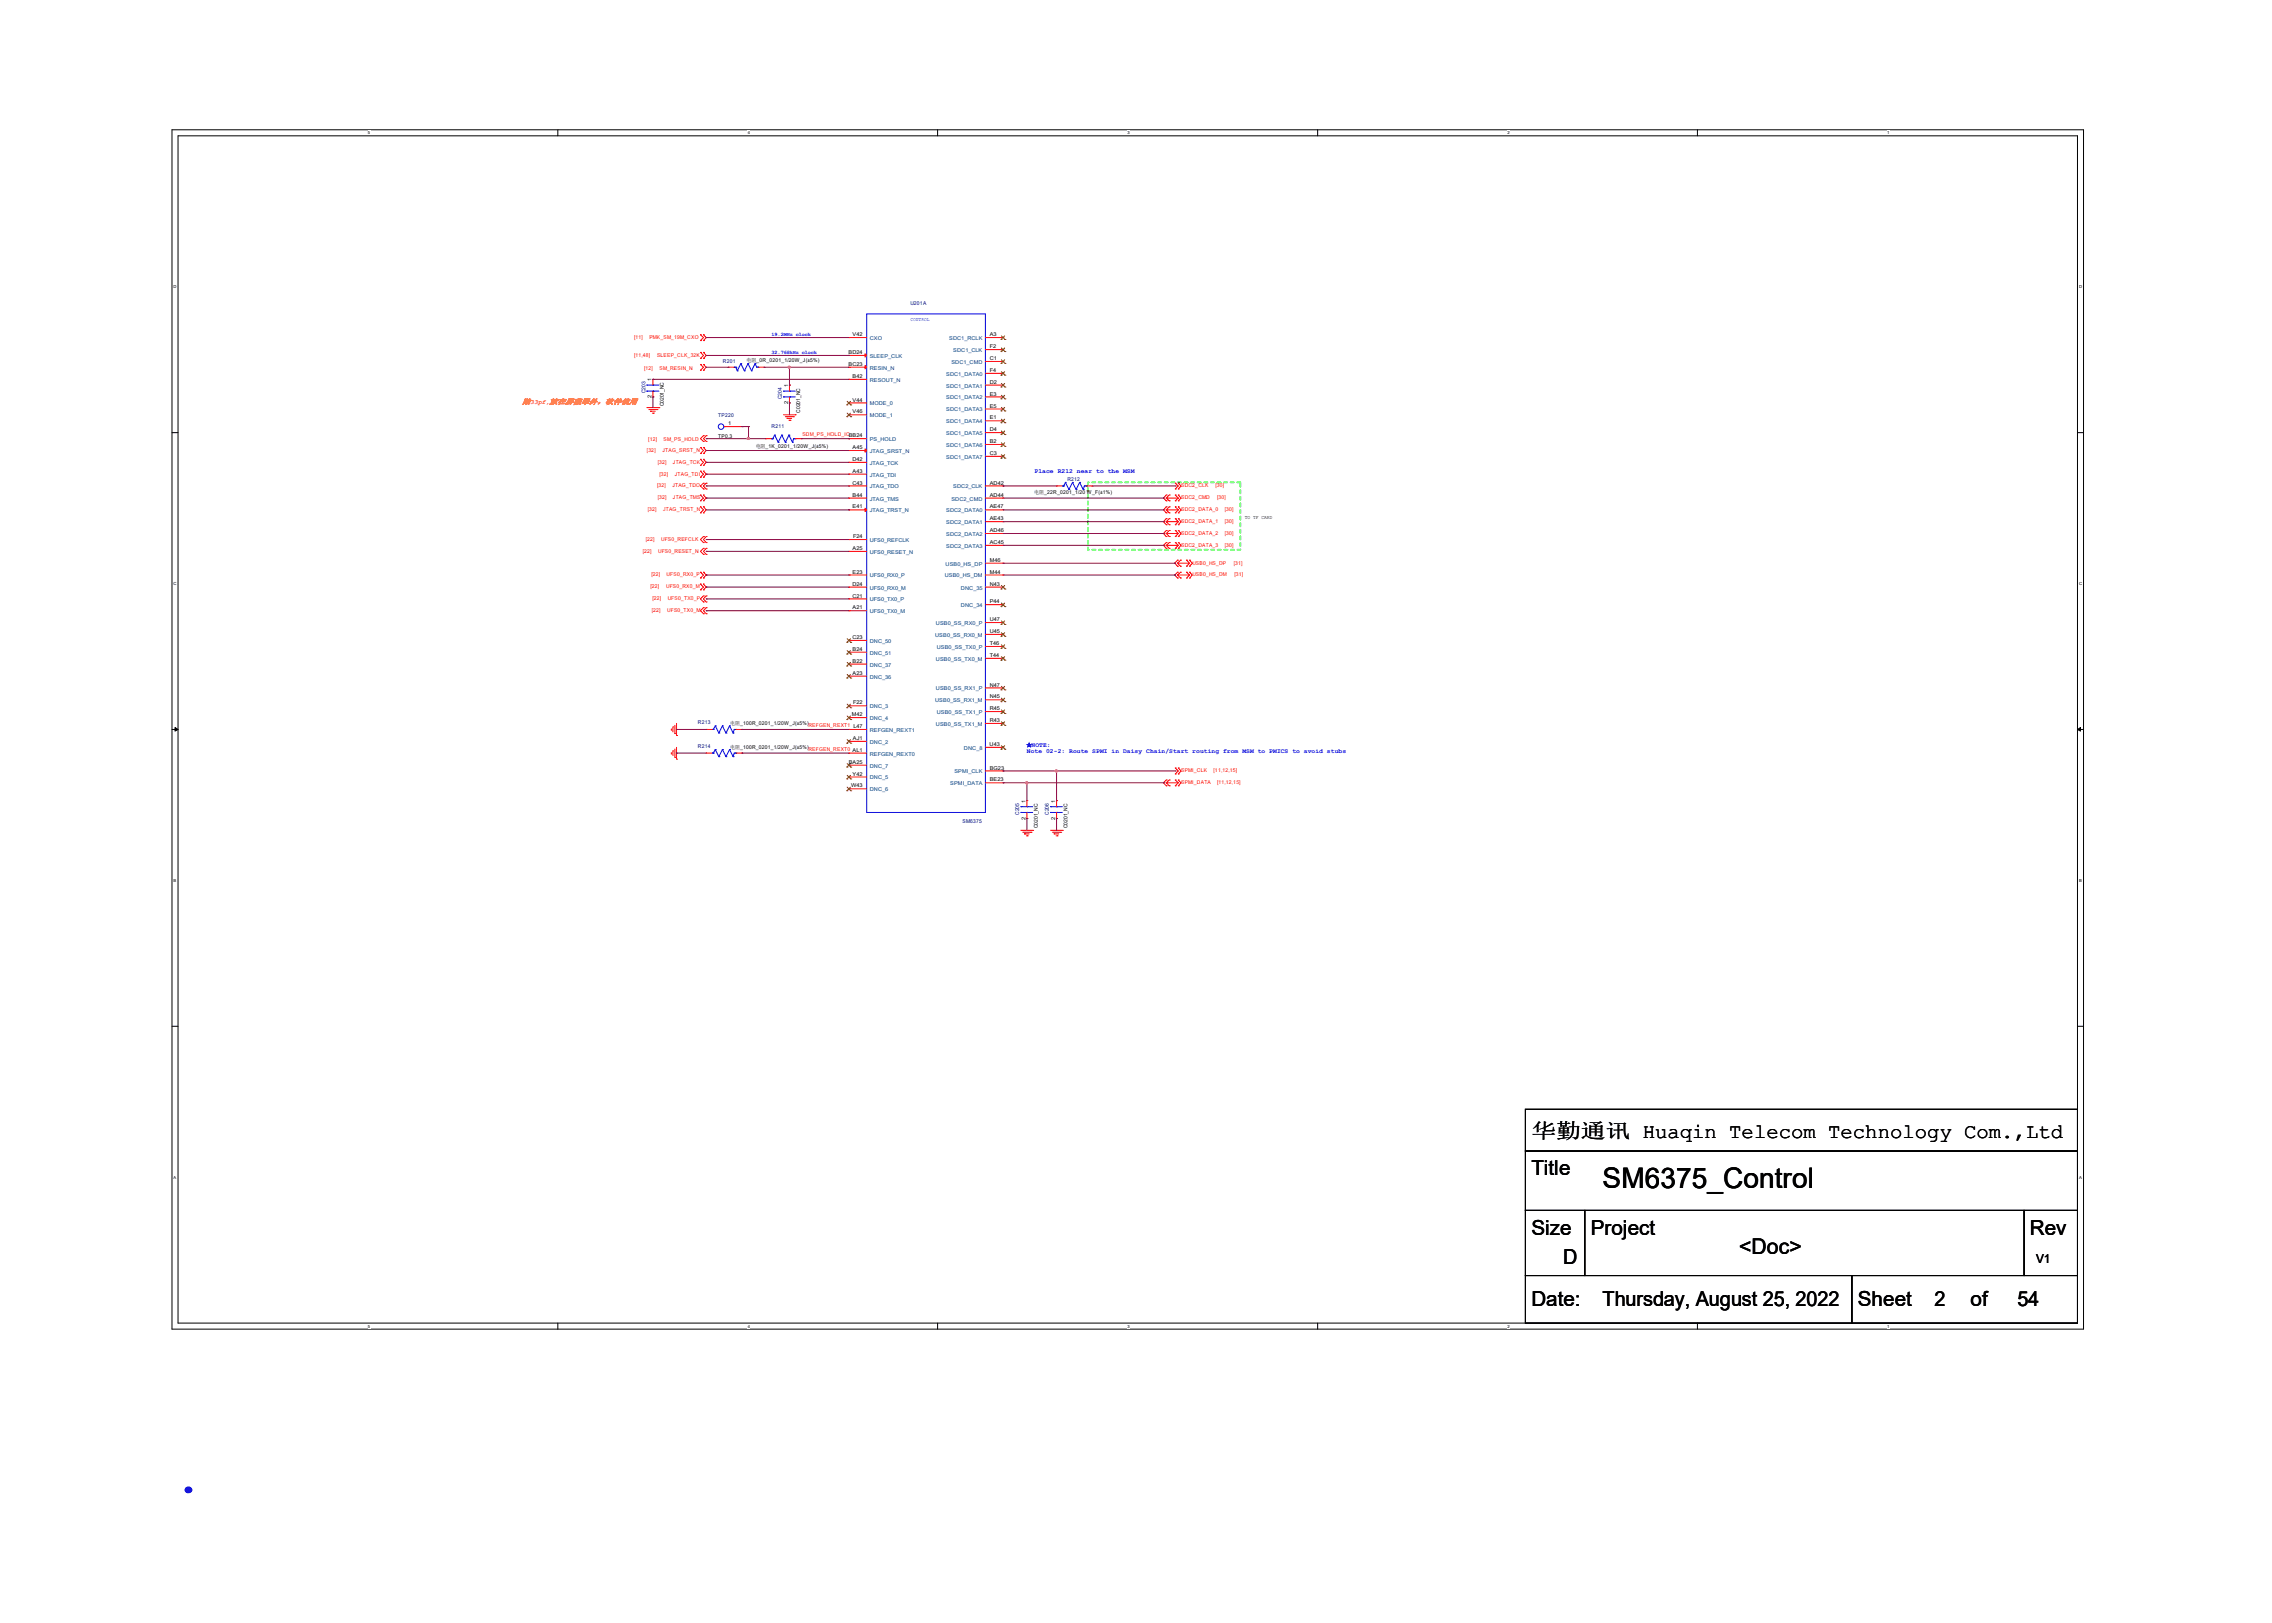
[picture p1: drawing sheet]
<svg xmlns="http://www.w3.org/2000/svg" width="350mm" height="250mm" viewBox="0 0 350 250" stroke-linecap="round" stroke-linejoin="round" font-family="sans-serif">
<defs><g id="words">
<text font-size="8.5" fill="#00f" x="26.5" y="229.9">.</text>
<text font-size="4.4" x="246.9" y="183">SM6375_Control</text>
<text font-size="3.3" x="267.9" y="193.1">&lt;Doc&gt;</text>
<g font-size="3.2">
<text x="235.9" y="175.2">华勤通讯 Huaqin Telecom Technology Com.,Ltd</text>
<text x="235.9" y="181">Title</text>
<text x="235.9" y="190.2">Size</text>
<text x="245.1" y="190.2">Project</text>
<text x="312.7" y="190.2">Rev</text>
<text x="240.8" y="194.7">D</text>
<text x="235.9" y="201.1">Date:</text>
<text x="246.9" y="201.1">Thursday, August 25, 2022</text>
<text x="286.2" y="201.1">Sheet</text>
<text x="298" y="201.1">2</text>
<text x="303.6" y="201.1">of</text>
<text x="310.8" y="201.1">54</text>
</g>
<text font-size="1.9" x="313.6" y="194.5">V1</text>
<text font-size="1.1" fill="#ff8000" x="80.5" y="62.2">贴33pf,放在屏蔽罩外，软件使用</text>
<g font-size="1" fill="#00f">
<text x="159.4" y="72.9">Place R212 near to the MSM</text>
<text x="158.2" y="116">Note 02-2: Route SPMI in Daisy Chain/Start routing from MSM to PMICS to avoid stubs</text>
<text x="158.9" y="115">NOTE:</text>
</g>
<g font-size=".8" fill="#000080">
<text x="140.3" y="46.9">U201A</text>
<text x="111.4" y="55.9">R201</text>
<text x="99.4" y="60.6" transform="rotate(-90 99.4 60.6)">C203</text>
<text x="110.7" y="64.2">TP220</text>
<text x="118.9" y="65.9">R211</text>
<text x="120.4" y="61.5" transform="rotate(-90 120.4 61.5)">C204</text>
<text x="164.4" y="74.1">R212</text>
<text x="107.5" y="111.6">R213</text>
<text x="107.5" y="115.2">R214</text>
<text x="157" y="125.5" transform="rotate(-90 157 125.5)">C205</text>
<text x="161.6" y="125.5" transform="rotate(-90 161.6 125.5)">C206</text>
<text x="148.3" y="126.8">SM6375</text>
</g>
<g font-size=".8" fill="#f00">
<text x="97.7" y="52.2">[11]</text>
<text x="100" y="52.2">PMK_SM_19M_CXO</text>
<text x="97.7" y="55">[11,48]</text>
<text x="99.2" y="57">[12]</text>
<text x="101.2" y="55">SLEEP_CLK_32K</text>
<text x="101.6" y="57">SM_RESIN_N</text>
<text x="99.7" y="69.6">[32]</text>
<text x="99.9" y="67.9">[12]</text>
<text x="101.3" y="71.4">[32]</text>
<text x="102.1" y="69.6">JTAG_SRST_N</text>
<text x="102.2" y="67.9">SM_PS_HOLD</text>
<text x="103.7" y="71.4">JTAG_TCK</text>
<text x="123.6" y="67.2">SDM_PS_HOLD_ICBB24</text>
<text x="101.2" y="75.1">[32]</text>
<text x="101.3" y="76.9">[32]</text>
<text x="101.6" y="73.2">[32]</text>
<text x="103.6" y="75.1">JTAG_TDO</text>
<text x="103.7" y="76.9">JTAG_TMS</text>
<text x="104" y="73.2">JTAG_TDI</text>
<text x="182" y="75.1">SDC2_CLK</text>
<text x="182" y="76.9">SDC2_CMD</text>
<text x="187.3" y="75.1">[30]</text>
<text x="187.5" y="76.9">[30]</text>
<text x="99.5" y="83.3">[22]</text>
<text x="99.8" y="78.7">[32]</text>
<text x="101.9" y="83.3">UFS0_REFCLK</text>
<text x="102.1" y="78.7">JTAG_TRST_N</text>
<text x="182" y="82.4">SDC2_DATA_2</text>
<text x="182" y="80.6">SDC2_DATA_1</text>
<text x="182" y="78.7">SDC2_DATA_0</text>
<text x="188.7" y="82.4">[30]</text>
<text x="188.7" y="80.6">[30]</text>
<text x="188.7" y="78.7">[30]</text>
<text x="99" y="85.1">[22]</text>
<text x="100.3" y="88.8">[22]</text>
<text x="101.4" y="85.1">UFS0_RESET_N</text>
<text x="102.7" y="88.8">UFS0_RX0_P</text>
<text x="182" y="84.2">SDC2_DATA_3</text>
<text x="183.7" y="87">USB0_HS_DP</text>
<text x="183.7" y="88.8">USB0_HS_DM</text>
<text x="188.7" y="84.2">[30]</text>
<text x="190.1" y="87">[31]</text>
<text x="190.2" y="88.8">[31]</text>
<text x="100.2" y="90.6">[22]</text>
<text x="100.4" y="94.3">[22]</text>
<text x="100.5" y="92.5">[22]</text>
<text x="102.6" y="90.6">UFS0_RX0_M</text>
<text x="102.8" y="94.3">UFS0_TX0_M</text>
<text x="102.9" y="92.5">UFS0_TX0_P</text>
<text x="124.5" y="112">REFGEN_REXT1 L47</text>
<text x="124.5" y="115.6">REFGEN_REXT0 AL1</text>
<text x="182" y="119">SPMI_CLK</text>
<text x="187" y="119">[11,12,15]</text>
<text x="182" y="120.8">SPMI_DATA</text>
<text x="187.5" y="120.8">[11,12,15]</text>
</g>
<g font-size=".8" fill="#00f">
<text x="118.9" y="51.8">19.2MHz clock</text>
<text x="140.2" y="49.5">CONTROL</text>
<text x="118.9" y="54.5">32.768kHz clock</text>
<text x="158.2" y="115">★</text>
</g>
<g font-size=".8">
<text x="131.3" y="51.8">V42</text>
<text x="152.5" y="53.6">F2</text>
<text x="152.5" y="51.8">A3</text>
<text x="100.4" y="58.7" transform="rotate(-90 100.4 58.7)">1</text>
<text x="115" y="55.8">电阻_0R_0201_1/20W_J(±5%)</text>
<text x="121.4" y="59.6" transform="rotate(-90 121.4 59.6)">1</text>
<text x="130.7" y="54.5">BD24</text>
<text x="130.7" y="56.4">BC23</text>
<text x="131.3" y="58.2">B42</text>
<text x="152.5" y="55.5">C1</text>
<text x="152.5" y="57.3">F4</text>
<text x="152.5" y="59.1">D2</text>
<text x="100.4" y="61.4" transform="rotate(-90 100.4 61.4)">2</text>
<text x="102.3" y="62.6" transform="rotate(-90 102.3 62.6)">C0201_NC</text>
<text x="112.2" y="65.5">1</text>
<text x="121.4" y="62.2" transform="rotate(-90 121.4 62.2)">2</text>
<text x="123.3" y="63.5" transform="rotate(-90 123.3 63.5)">C0201_NC</text>
<text x="131.3" y="61.9">V44</text>
<text x="131.3" y="63.7">V46</text>
<text x="152.5" y="60.9">E3</text>
<text x="152.5" y="62.8">E5</text>
<text x="152.5" y="64.6">E1</text>
<text x="110.7" y="67.5">TP0.3</text>
<text x="116.4" y="69">电阻_1K_0201_1/20W_J(±5%)</text>
<text x="131.3" y="71">D42</text>
<text x="131.3" y="69.2">A45</text>
<text x="152.5" y="66.4">D4</text>
<text x="152.5" y="68.2">B2</text>
<text x="152.5" y="70.1">C3</text>
<text x="131.3" y="74.6">C43</text>
<text x="131.3" y="72.8">A43</text>
<text x="131.3" y="76.5">B44</text>
<text x="152.5" y="74.6">AD42</text>
<text x="152.5" y="76.5">AD44</text>
<text x="159.3" y="76.2">电阻_22R_0201_1/20 W_F(±1%)</text>
<text x="131.3" y="78.3">E41</text>
<text x="131.4" y="82.9">F24</text>
<text x="152.5" y="78.3">AE47</text>
<text x="152.5" y="80.1">AE43</text>
<text x="152.5" y="82">AD46</text>
<text x="152.5" y="83.8">AC45</text>
<text x="191.8" y="79.9">TO TF CARD</text>
<text x="131.3" y="84.7">A25</text>
<text x="131.3" y="88.4">E23</text>
<text x="152.5" y="86.5">M46</text>
<text x="152.5" y="88.4">M44</text>
<text x="131.3" y="90.2">D24</text>
<text x="131.3" y="92">C21</text>
<text x="131.3" y="93.9">A21</text>
<text x="152.5" y="90.2">N43</text>
<text x="152.5" y="92.9">P44</text>
<text x="152.5" y="95.7">U47</text>
<text x="131.3" y="98.4">C23</text>
<text x="131.3" y="100.2">B24</text>
<text x="152.5" y="99.4">T46</text>
<text x="152.5" y="101.2">T44</text>
<text x="152.5" y="97.5">U45</text>
<text x="131.3" y="102.1">B22</text>
<text x="131.3" y="103.9">A23</text>
<text x="152.5" y="105.8">N47</text>
<text x="152.5" y="107.6">N45</text>
<text x="112.5" y="111.6">电阻_100R_0201_1/20W_J(±5%)</text>
<text x="131.2" y="110.3">M42</text>
<text x="131.4" y="114">AJ1</text>
<text x="131.4" y="108.5">F22</text>
<text x="152.5" y="109.4">R45</text>
<text x="152.5" y="111.2">R43</text>
<text x="112.5" y="115.3">电阻_100R_0201_1/20W_J(±5%)</text>
<text x="130.8" y="117.6">BA25</text>
<text x="131.3" y="119.5">Y42</text>
<text x="152.5" y="114.9">U43</text>
<text x="152.5" y="118.5">BG23</text>
<text x="131.1" y="121.3">W43</text>
<text x="152.5" y="120.4">BE23</text>
<text x="158" y="123.6" transform="rotate(-90 158 123.6)">1</text>
<text x="162.5" y="123.6" transform="rotate(-90 162.5 123.6)">1</text>
<text x="158" y="126.3" transform="rotate(-90 158 126.3)">2</text>
<text x="159.9" y="127.6" transform="rotate(-90 159.9 127.6)">C0201_NC</text>
<text x="162.5" y="126.3" transform="rotate(-90 162.5 126.3)">2</text>
<text x="164.4" y="127.6" transform="rotate(-90 164.4 127.6)">C0201_NC</text>
</g>
<g font-size=".8" fill="#004080">
<text x="134" y="52.4">CXO</text>
<text x="146.2" y="52.4">SDC1_RCLK</text>
<text x="134" y="55.1">SLEEP_CLK</text>
<text x="134" y="56.9">RESIN_N</text>
<text x="134" y="58.8">RESOUT_N</text>
<text x="145.8" y="57.9">SDC1_DATA0</text>
<text x="145.8" y="59.7">SDC1_DATA1</text>
<text x="146.6" y="56.1">SDC1_CMD</text>
<text x="146.9" y="54.2">SDC1_CLK</text>
<text x="134" y="62.5">MODE_0</text>
<text x="134" y="64.3">MODE_1</text>
<text x="145.8" y="61.5">SDC1_DATA2</text>
<text x="145.8" y="63.4">SDC1_DATA3</text>
<text x="145.8" y="65.2">SDC1_DATA4</text>
<text x="134" y="68">PS_HOLD</text>
<text x="134" y="69.8">JTAG_SRST_N</text>
<text x="134" y="71.6">JTAG_TCK</text>
<text x="145.8" y="67">SDC1_DATA5</text>
<text x="145.8" y="68.8">SDC1_DATA6</text>
<text x="145.8" y="70.7">SDC1_DATA7</text>
<text x="134" y="73.4">JTAG_TDI</text>
<text x="134" y="75.2">JTAG_TDO</text>
<text x="134" y="77.1">JTAG_TMS</text>
<text x="146.6" y="77.1">SDC2_CMD</text>
<text x="146.9" y="75.2">SDC2_CLK</text>
<text x="134" y="78.9">JTAG_TRST_N</text>
<text x="134" y="83.5">UFS0_REFCLK</text>
<text x="145.8" y="78.9">SDC2_DATA0</text>
<text x="145.8" y="80.7">SDC2_DATA1</text>
<text x="145.8" y="82.6">SDC2_DATA2</text>
<text x="134" y="85.3">UFS0_RESET_N</text>
<text x="134" y="89">UFS0_RX0_P</text>
<text x="145.5" y="89">USB0_HS_DM</text>
<text x="145.7" y="87.1">USB0_HS_DP</text>
<text x="145.8" y="84.4">SDC2_DATA3</text>
<text x="134" y="90.8">UFS0_RX0_M</text>
<text x="134" y="92.6">UFS0_TX0_P</text>
<text x="134" y="94.5">UFS0_TX0_M</text>
<text x="148" y="90.8">DNC_35</text>
<text x="148" y="93.5">DNC_34</text>
<text x="134" y="99">DNC_50</text>
<text x="134" y="100.8">DNC_51</text>
<text x="144.1" y="98.1">USB0_SS_RX0_M</text>
<text x="144.2" y="96.3">USB0_SS_RX0_P</text>
<text x="144.2" y="101.8">USB0_SS_TX0_M</text>
<text x="144.3" y="100">USB0_SS_TX0_P</text>
<text x="134" y="102.7">DNC_37</text>
<text x="134" y="104.5">DNC_36</text>
<text x="144.2" y="106.3">USB0_SS_RX1_P</text>
<text x="134" y="112.7">REFGEN_REXT1</text>
<text x="134" y="110.9">DNC_4</text>
<text x="134" y="109.1">DNC_3</text>
<text x="144.1" y="108.2">USB0_SS_RX1_M</text>
<text x="144.2" y="111.8">USB0_SS_TX1_M</text>
<text x="144.3" y="110">USB0_SS_TX1_P</text>
<text x="134" y="118.2">DNC_7</text>
<text x="134" y="116.4">REFGEN_REXT0</text>
<text x="134" y="114.6">DNC_2</text>
<text x="147" y="119.1">SPMI_CLK</text>
<text x="148.5" y="115.5">DNC_8</text>
<text x="134" y="120.1">DNC_5</text>
<text x="134" y="121.9">DNC_6</text>
<text x="146.4" y="121">SPMI_DATA</text>
</g>
<g font-size=".6">
<text x="56.7" y="20.7">5</text>
<text x="115.2" y="20.7">4</text>
<text x="173.7" y="20.7">3</text>
<text x="232.2" y="20.7">2</text>
<text x="290.7" y="20.7">1</text>
<text x="26.7" y="44.4">D</text>
<text x="320.3" y="44.4">D</text>
<text x="26.7" y="90.1">C</text>
<text x="320.3" y="90.1">C</text>
<text x="26.7" y="135.8">B</text>
<text x="320.3" y="135.8">B</text>
<text x="26.7" y="181.5">A</text>
<text x="320.3" y="181.5">A</text>
<text x="56.7" y="204.5">5</text>
<text x="115.2" y="204.5">4</text>
<text x="173.7" y="204.5">3</text>
<text x="232.2" y="204.5">2</text>
<text x="290.7" y="204.5">1</text>
</g>
</g></defs>
<path d="M26.5 20h294.5v184.7h-294.5zM27.4 20.9h292.6v182.9h-292.6z" fill="none" stroke="#000" stroke-width=".15"/>
<g fill="#fff">
<path d="M56.7 20.1h.3v.7h-.3z"/>
<path d="M56.7 203.9h.3v.8h-.3z"/>
</g>
<path d="M85.9 20v.9M85.9 203.8v.9" fill="none" stroke="#000" stroke-width=".15"/>
<g fill="#fff">
<path d="M115.2 20.1h.3v.7h-.3z"/>
<path d="M115.2 203.9h.3v.8h-.3z"/>
</g>
<path d="M144.4 20v.9M144.4 203.8v.9" fill="none" stroke="#000" stroke-width=".15"/>
<g fill="#fff">
<path d="M173.7 20.1h.3v.7h-.3z"/>
<path d="M173.7 203.9h.3v.8h-.3z"/>
</g>
<path d="M203 20v.9M203 203.8v.9" fill="none" stroke="#000" stroke-width=".15"/>
<g fill="#fff">
<path d="M232.2 20.1h.4v.7h-.4z"/>
<path d="M232.2 203.9h.4v.8h-.4z"/>
</g>
<path d="M261.5 20v.9M261.5 203.8v.9" fill="none" stroke="#000" stroke-width=".15"/>
<g fill="#fff">
<path d="M290.7 20.1h.4v.7h-.4z"/>
<path d="M290.7 203.9h.4v.8h-.4z"/>
<path d="M26.7 43.8h.5v.7h-.5z"/>
<path d="M320.3 43.8h.5v.7h-.5z"/>
<path d="M26.7 89.5h.5v.7h-.5z"/>
<path d="M320.3 89.5h.5v.7h-.5z"/>
</g>
<path d="M26.5 66.6h.9M320 66.6h1" fill="none" stroke="#000" stroke-width=".15"/>
<g fill="#fff">
<path d="M26.7 135.2h.5v.7h-.5z"/>
<path d="M320.3 135.2h.4v.7h-.4z"/>
</g>
<path d="M26.5 112.4h.9M320 112.4h1" fill="none" stroke="#000" stroke-width=".15"/>
<path d="M27 112.1l.4 .3-.4 .2zM320 112.4l.5-.3v.5z" fill="#000" stroke="#000" stroke-width=".15"/>
<g fill="#fff">
<path d="M26.7 180.9h.4v.8h-.4z"/>
<path d="M320.3 180.9h.4v.8h-.4z"/>
</g>
<path d="M26.5 158.1h.9M320 158.1h1M235 177.3h85v9.1h-85zM235 170.9h85v6.4h-85zM235 186.4h9.1v10.1h-9.1zM235 196.5h50.3v7.3h-50.3zM244.1 186.4h67.7v10.1h-67.7zM285.3 196.5h34.7v7.3h-34.7zM311.8 186.4h8.2v10.1h-8.2z" fill="none" stroke="#000" stroke-width=".15"/>
<path d="M167.6 74.3h23.5v10.4h-23.5z" fill="none" stroke="#0f0" stroke-width=".25" stroke-dasharray=".5 .5"/>
<g fill="none" stroke="#f00" stroke-width=".15">
<path d="M100.6 58.4h.1M100.6 58.4v.9M107.9 55.2h.1M107.9 54.3h.1M107.9 52.5h.1M107.9 51.6h.1M107.9 57h.1M107.9 56.1h.1M107.9 54.3l.5 .4-.5 .5M107.9 51.6l.5 .4-.5 .5M107.9 56.1l.5 .5-.5 .4M108.4 54.3l.4 .4-.4 .5"/>
<path d="M108.4 51.6l.4 .4-.4 .5M108.4 56.1l.4 .5-.4 .4M108.4 54.3h.1M108.4 55.2h.1M108.4 51.6h.1M108.4 52.5h.1M108.4 56.1h.1M108.4 57h.1M112.2 56.6h.9M112.2 56.6h.1M116.7 56.6h1M117.7 56.6h.1"/>
<path d="M121.6 59.3h.1M121.6 59.3v1M130.8 56.6h2.7M130.8 52h2.7M130.8 54.7h2.7M130.8 58.4h2.7M130.8 52h.1M130.8 54.7h.1M130.8 56.6h.1M130.8 58.4h.1M151.8 52h2.7M151.8 53.9h2.7"/>
<path d="M151.8 55.7h2.7M151.8 57.5h2.7M151.8 59.3h2.7M154.5 52h.1M154.5 53.9h.1M154.5 55.7h.1M154.5 57.5h.1M154.5 59.3h.1M99.6 62.8h1.9M99.9 63.1h1.3M100.2 63.3h.1M100.2 63.3h.8"/>
<path d="M100.5 63.6h.2M100.6 61.1h.1M100.6 60.3v.8M100.7 63.6h.1M101.2 63.1h.1M101.5 62.8h.1M107.9 69.9h.1M107.9 68.9h.1M107.9 71.7h.1M107.9 70.7h.1M107.9 77.1h.1M107.9 76.3h.1"/>
<path d="M107.9 73.5h.1M107.9 72.6h.1M107.9 79h.1M107.9 78.1h.1M107.9 68.9l.5 .5-.5 .5M107.9 70.7l.5 .5-.5 .5M107.9 76.3l.5 .4-.5 .4M107.9 72.6l.5 .4-.5 .5M107.9 78.1l.5 .4-.5 .5M108.4 67.1l-.5 .5 .5 .4M108.4 67.1h.1M108.4 68h.1"/>
<path d="M108.4 74.4l-.5 .5 .5 .4M108.4 68.9l.4 .5-.4 .5M108.4 70.7l.4 .5-.4 .5M108.4 76.3l.4 .4-.4 .4M108.4 72.6l.4 .4-.4 .5M108.4 78.1l.4 .4-.4 .5M108.4 68.9h.1M108.4 69.9h.1M108.4 70.7h.1M108.4 71.7h.1M108.4 76.3h.1M108.4 77.1h.1"/>
<path d="M108.4 72.6h.1M108.4 73.5h.1M108.4 78.1h.1M108.4 79h.1M108.4 74.4h.1M108.4 75.3h.1M108.8 67.1h.1M108.8 68h.1M108.8 67.1l-.4 .5 .4 .4M108.8 74.4h.1M108.8 75.3h.1M108.8 74.4l-.4 .5 .4 .4"/>
<path d="M111.5 65.7h2.8M114.3 65.7h.1M117.9 67.6h1M117.9 67.6h.1M120.7 63.9h1.8M121 64.2h1.3M121.2 64.4h.1M121.2 64.4h.8M121.5 64.7h.2M121.6 62.1h.1M121.6 61.1v1M121.7 64.7h.1"/>
<path d="M122.3 64.2h.1M122.5 63.9h.1M122.5 67.6h.9M123.4 67.6h.1M130.8 63.9h2.7M130.8 78.5h2.7M130.8 76.7h2.7M130.8 67.6h2.7M130.8 74.9h2.7M130.8 62.1h2.7M130.8 69.4h2.7M130.8 71.2h2.7"/>
<path d="M130.8 73h2.7M130.8 62.1h.1M130.8 63.9h.1M130.8 67.6h.1M130.8 69.4h.1M130.8 71.2h.1M130.8 73h.1M130.8 74.9h.1M130.8 76.7h.1M130.8 78.5h.1M151.8 78.5h2.7M151.8 76.7h2.7"/>
<path d="M151.8 74.9h2.7M151.8 61.1h2.7M151.8 63h2.7M151.8 64.8h2.7M151.8 66.6h2.7M151.8 68.5h2.7M151.8 70.3h2.7M154.5 61.1h.1M154.5 63h.1M154.5 64.8h.1M154.5 66.6h.1M154.5 68.5h.1"/>
<path d="M154.5 70.3h.1M154.5 74.9h.1M154.5 76.7h.1M154.5 78.5h.1M162.8 74.9h.9M162.8 74.9h.1M167.3 74.9h.9M168.2 74.9h.1M179.7 79.9l-.5 .5 .5 .4M179.7 78.1l-.5 .4 .5 .5M179.7 76.3l-.5 .4 .5 .4M179.7 78.5h1.8"/>
<path d="M179.7 76.7h1.8M179.7 79.9h.1M179.7 79h.1M179.7 78.1h.1M179.7 78.5h.1M179.7 77.1h.1M179.7 76.3h.1M179.7 76.7h.1M179.7 78.5l.4 .5M179.7 76.7l.4 .4M180.1 76.3l-.4 .4M180.1 79.9l-.4 .5"/>
<path d="M180.1 78.1l-.4 .4M180.1 79.9h.1M180.1 78.1h.1M180.1 79h.1M180.1 76.3h.1M180.1 77.1h.1M181.1 74.4h.1M181.1 75.3h.1M181.1 79.9h.1M181.1 78.1h.1M181.1 79h.1M181.1 76.3h.1"/>
<path d="M181.1 77.1h.1M181.1 74.4l.4 .5-.4 .4M181.1 79.9l.4 .5M181.1 78.1l.4 .4M181.1 76.3l.4 .4M181.5 74.4h.1M181.5 75.3h.1M181.5 79.9h.1M181.5 78.1h.1M181.5 79h.1M181.5 76.3h.1M181.5 77.1h.1"/>
<path d="M181.5 78.5l-.4 .5M181.5 76.7l-.4 .4M181.5 74.4l.4 .5-.4 .4M181.5 79.9l.4 .5-.4 .4M181.5 78.1l.4 .4-.4 .5M181.5 76.3l.4 .4-.4 .4M107.9 89h.1M107.9 88.1h.1M107.9 90.9h.1M107.9 90h.1M107.9 88.1l.5 .5-.5 .4M107.9 90l.5 .4-.5 .5"/>
<path d="M108.4 82.6l-.5 .5 .5 .5M108.4 84.5l-.5 .4 .5 .5M108.4 93.6l-.5 .5 .5 .4M108.4 91.8l-.5 .5 .5 .4M108.4 88.1l.4 .5-.4 .4M108.4 90l.4 .4-.4 .5M108.4 88.1h.1M108.4 89h.1M108.4 90h.1M108.4 90.9h.1M108.4 82.6h.1M108.4 83.6h.1"/>
<path d="M108.4 84.5h.1M108.4 85.4h.1M108.4 93.6h.1M108.4 94.5h.1M108.4 91.8h.1M108.4 92.7h.1M108.8 82.6h.1M108.8 83.6h.1M108.8 84.5h.1M108.8 85.4h.1M108.8 93.6h.1M108.8 94.5h.1"/>
<path d="M108.8 91.8h.1M108.8 92.7h.1M108.8 82.6l-.4 .5 .4 .5M108.8 84.5l-.4 .4 .4 .5M108.8 93.6l-.4 .5 .4 .4M108.8 91.8l-.4 .5 .4 .4M130.8 88.6h2.7M130.8 83.1h2.7M130.8 84.9h2.7M130.8 90.4h2.7M130.8 92.3h2.7M130.8 94.1h2.7"/>
<path d="M130.8 98.6h2.7M130.8 83.1h.1M130.8 84.9h.1M130.8 88.6h.1M130.8 90.4h.1M130.8 92.3h.1M130.8 94.1h.1M130.8 98.6h.1M151.8 86.8h2.7M151.8 88.6h2.7M151.8 82.2h2.7M151.8 80.4h2.7"/>
<path d="M151.8 84h2.7M151.8 90.4h2.7M151.8 93.1h2.7M151.8 95.9h2.7M151.8 97.7h2.7M151.8 99.6h2.7M154.5 80.4h.1M154.5 82.2h.1M154.5 84h.1M154.5 86.8h.1M154.5 88.6h.1M154.5 90.4h.1"/>
<path d="M154.5 93.1h.1M154.5 95.9h.1M154.5 97.7h.1M154.5 99.6h.1M179.7 81.7l-.5 .5 .5 .4M179.7 83.6l-.5 .4 .5 .5M179.7 82.2h1.8M179.7 80.4h1.8M179.7 84h1.8M179.7 82.6h.1M179.7 81.7h.1M179.7 82.2h.1"/>
<path d="M179.7 80.8h.1M179.7 80.4h.1M179.7 84.5h.1M179.7 83.6h.1M179.7 84h.1M179.7 82.2l.4 .4M179.7 80.4l.4 .4M179.7 84l.4 .5M180.1 81.7l-.4 .5M180.1 83.6l-.4 .4M180.1 81.7h.1M180.1 82.6h.1"/>
<path d="M180.1 80.8h.1M180.1 83.6h.1M180.1 84.5h.1M181.1 81.7h.1M181.1 82.6h.1M181.1 80.8h.1M181.1 83.6h.1M181.1 84.5h.1M181.1 81.7l.4 .5M181.1 83.6l.4 .4M181.4 86.8h1.9M181.4 88.6h1.9"/>
<path d="M181.4 87.2h.1M181.4 86.3h.1M181.4 86.8h.1M181.4 89h.1M181.4 88.1h.1M181.4 88.6h.1M181.4 86.8l.5 .4M181.4 88.6l.5 .4M181.4 86.3l-.4 .5 .4 .4M181.4 88.1l-.4 .5 .4 .4M181.5 81.7h.1M181.5 82.6h.1"/>
<path d="M181.5 80.8h.1M181.5 83.6h.1M181.5 84.5h.1M181.5 82.2l-.4 .4M181.5 80.4l-.4 .4M181.5 84l-.4 .5M181.5 81.7l.4 .5-.4 .4M181.5 83.6l.4 .4-.4 .5M181.9 86.3l-.5 .5M181.9 88.1l-.5 .5M181.9 86.3h.1M181.9 87.2h.1"/>
<path d="M181.9 88.1h.1M181.9 89h.1M182.8 86.3l.5 .5M182.8 88.1l.5 .5M182.8 86.3h.1M182.8 87.2h.1M182.8 88.1h.1M182.8 89h.1M183.3 86.3h.1M183.3 87.2h.1M183.3 88.1h.1M183.3 89h.1"/>
<path d="M183.3 86.8l-.5 .4M183.3 88.6l-.5 .4M183.3 86.3l.4 .5-.4 .4M183.3 88.1l.4 .5-.4 .4M103.4 112.4h.1M103.4 116.1h.1M103.4 112.3v.1M103.4 115.9v.2M103.7 112h.1M103.7 115.7h.1M103.7 112v.7M103.7 115.7v.7"/>
<path d="M104 113h.1M104 116.7h.1M104 111.7v1.3M104 115.4v1.3M104.2 113.3h.1M104.2 116.9h.1M104.2 111.4v1.9M104.2 115.1v1.8M108.8 112.4h.9M108.8 116h.9M108.8 112.4h.1M108.8 116h.1"/>
<path d="M113.4 112.4h.9M113.4 116h.9M114.3 112.4h.1M114.3 116h.1M130.8 112.4h2.7M130.8 116h2.7M130.8 100.5h2.7M130.8 102.3h2.7M130.8 104.2h2.7M130.8 117.9h2.7M130.8 119.7h2.7M130.8 114.2h2.7"/>
<path d="M130.8 110.5h2.7M130.8 108.7h2.7M130.8 100.5h.1M130.8 102.3h.1M130.8 104.2h.1M130.8 117.9h.1M130.8 119.7h.1M130.8 116h.1M130.8 114.2h.1M130.8 112.4h.1M130.8 110.5h.1M130.8 108.7h.1"/>
<path d="M151.8 101.4h2.7M151.8 106h2.7M151.8 107.8h2.7M151.8 109.6h2.7M151.8 111.4h2.7M151.8 115.1h2.7M151.8 118.8h2.7M154.5 101.4h.1M154.5 106h.1M154.5 107.8h.1M154.5 109.6h.1M154.5 111.4h.1"/>
<path d="M154.5 115.1h.1M154.5 118.8h.1M181.1 118.3h.1M181.1 119.2h.1M181.1 118.3l.4 .5-.4 .4M181.5 118.3h.1M181.5 119.2h.1M181.5 118.3l.4 .5-.4 .4M130.8 121.5h2.7M130.8 121.5h.1M151.8 120.6h2.7M154.5 120.6h.1"/>
<path d="M157.3 127.9h1.8M157.6 128.2h1.2M157.8 128.5h.1M157.8 128.5h.7M158.1 128.7h.2M158.2 123.3h.1M158.2 126.1h.1M158.2 123.3v1M158.2 125.1v1M158.3 128.7h.1M158.8 128.2h.1M159.1 127.9h.1"/>
<path d="M161.8 127.9h1.9M162.1 128.2h1.3M162.4 128.5h.7M162.4 128.5h.1M162.7 128.7h.2M162.8 123.3h.1M162.8 126.1h.1M162.8 123.3v1M162.8 125.1v1M162.9 128.7h.1M163.4 128.2h.1M163.7 127.9h.1"/>
<path d="M179.7 120.2l-.5 .4 .5 .4M179.7 120.6h1.8M179.7 121h.1M179.7 120.2h.1M179.7 120.6h.1M179.7 120.6l.4 .4M180.1 120.2l-.4 .4M180.1 120.2h.1M180.1 121h.1M181.1 120.2h.1M181.1 121h.1M181.1 120.2l.4 .4"/>
<path d="M181.5 120.2h.1M181.5 121h.1M181.5 120.6l-.4 .4M181.5 120.2l.4 .4-.4 .4"/>
</g>
<g fill="none" stroke="#00f" stroke-width=".15">
<path d="M99.6 59.3h1.9M99.6 59.3h.1M100.6 59.3h.1M113.1 56.6h.1M113.1 56.6h.3M113.4 56.6h.1M113.4 56.6l.2 .5M113.6 57.1h.1M114.1 56h.1M114.1 56l.6 1.1M114.1 56l-.5 1.1M114.7 57.1h.1"/>
<path d="M115.2 56h.1M115.2 56l.6 1.1M115.2 56l-.5 1.1M115.8 57.1h.1M116.3 56h.1M116.3 56l.3 .6M116.3 56l-.5 1.1M116.6 56.6h.1M116.7 56.6h.1M133.5 48.4h18.3v76.7h-18.3zM99.6 60.3h1.9M99.6 60.3h.1"/>
<path d="M100.6 60.3h.1M111.5 65.7h.1M118.9 67.6h.1M119 67.6h.1M119.3 67l.6 1.1M119.3 67h.1M119.3 67l-.3 .6M119.9 68.1h.1M120.4 67l.6 1.1M120.4 67h.1M120.4 67l-.5 1.1M120.7 60.3h.1"/>
<path d="M120.7 61.1h.1M120.7 60.3h1.8M120.7 61.1h1.8M121 68.1h.1M121.5 67l.6 1.1M121.5 67h.1M121.5 67l-.5 1.1M121.6 60.3h.1M121.6 61.1h.1M122.1 68.1h.1M122.3 67.6h.1M122.3 67.6l-.2 .5"/>
<path d="M122.3 67.6h.2M122.5 67.6h.1M163.7 74.9h.1M163.7 74.9h.2M163.9 74.9h.1M164.1 74.3l.6 1.1M164.1 74.3h.1M164.1 74.3l-.2 .6M164.7 75.4h.1M165.2 74.3l.6 1.1M165.2 74.3h.1M165.2 74.3l-.5 1.1"/>
<path d="M165.8 75.4h.1M166.3 74.3h.1M166.3 74.3l-.5 1.1M166.3 74.3l.6 1.1M166.9 75.4h.1M167 74.9h.3M167 74.9h.1M167 74.9l-.1 .5M167.3 74.9h.1M109.7 112.4h.2M109.7 116h.2M109.7 112.4h.1"/>
<path d="M109.7 116h.1M109.9 112.4h.1M109.9 116h.1M110.2 111.8l.5 1.1M110.2 115.5l.5 1.1M110.2 111.8h.1M110.2 115.5h.1M110.2 111.8l-.3 .6M110.2 115.5l-.3 .5M110.7 112.9h.1M110.7 116.6h.1M111.3 111.8l.5 1.1"/>
<path d="M111.3 115.5l.5 1.1M111.3 111.8h.1M111.3 115.5h.1M111.3 111.8l-.6 1.1M111.3 115.5l-.6 1.1M111.8 112.9h.1M111.8 116.6h.1M112.4 111.8l.5 1.1M112.4 115.5l.5 1.1M112.4 111.8h.1M112.4 115.5h.1M112.4 111.8l-.6 1.1"/>
<path d="M112.4 115.5l-.6 1.1M112.9 112.9h.1M112.9 116.6h.1M113.1 112.4h.1M113.1 116h.1M113.1 112.4l-.2 .5M113.1 116l-.2 .6M113.1 112.4h.3M113.1 116h.3M113.4 112.4h.1M113.4 116h.1M157.3 124.3h.1"/>
<path d="M157.3 125.1h.1M157.3 124.3h1.8M157.3 125.1h1.8M158.2 124.3h.1M158.2 125.1h.1M161.8 124.3h1.9M161.8 125.1h1.9M161.8 124.3h.1M161.8 125.1h.1M162.8 124.3h.1M162.8 125.1h.1"/>
<circle cx="111.1" cy="65.7" r=".42"/>
</g>
<g fill="#f00" stroke="#f00" stroke-width=".15">
<path d="M133.3 54.5l.2 .2-.2 .3z"/>
<path d="M133.3 56.3l.2 .3-.2 .2z"/>
<path d="M133.3 69.1l.2 .3-.2 .2z"/>
<path d="M133.3 78.3l.2 .2-.2 .3z"/>
</g>
<g fill="none" stroke="#804000" stroke-width=".15">
<path d="M154.2 52.3h.1M154.2 54.2h.1M154.2 56h.1M154.2 57.8h.1M154.2 59.6h.1M154.3 51.7l.5 .6M154.3 53.6l.5 .6M154.3 55.4l.5 .6M154.3 57.2l.5 .6M154.3 59.1l.5 .5M154.8 51.7l-.6 .6M154.8 53.6l-.6 .6"/>
<path d="M154.8 55.4l-.6 .6M154.8 57.2l-.6 .6M154.8 59.1l-.6 .5M154.8 52.3h.1M154.8 54.2h.1M154.8 56h.1M154.8 57.8h.1M154.8 59.6h.1M130.5 62.4h.1M130.5 64.2h.1M130.5 61.8l.6 .6M130.5 63.6l.6 .6"/>
<path d="M131 61.8l-.5 .6M131 63.6l-.5 .6M131.1 62.4h.1M131.1 64.2h.1M154.2 61.4h.1M154.2 63.3h.1M154.2 65.1h.1M154.2 66.9h.1M154.2 68.8h.1M154.2 70.6h.1M154.3 60.9l.5 .5M154.3 62.7l.5 .6"/>
<path d="M154.3 64.6l.5 .5M154.3 66.4l.5 .5M154.3 68.2l.5 .6M154.3 70l.5 .6M154.8 60.9l-.6 .5M154.8 62.7l-.6 .6M154.8 64.6l-.6 .5M154.8 66.4l-.6 .5M154.8 68.2l-.6 .6M154.8 70l-.6 .6M154.8 61.4h.1M154.8 63.3h.1"/>
<path d="M154.8 65.1h.1M154.8 66.9h.1M154.8 68.8h.1M154.8 70.6h.1M130.5 98.9h.1M130.5 98.4l.6 .5M131 98.4l-.5 .5M131.1 98.9h.1M154.2 90.7h.1M154.2 93.4h.1M154.2 96.2h.1M154.2 98h.1"/>
<path d="M154.2 99.9h.1M154.3 90.2l.5 .5M154.3 92.9l.5 .5M154.3 95.6l.5 .6M154.3 97.5l.5 .5M154.3 99.3l.5 .6M154.8 95.6l-.6 .6M154.8 90.2l-.6 .5M154.8 92.9l-.6 .5M154.8 97.5l-.6 .5M154.8 99.3l-.6 .6M154.8 90.7h.1"/>
<path d="M154.8 93.4h.1M154.8 96.2h.1M154.8 98h.1M154.8 99.9h.1M130.5 100.8h.1M130.5 102.6h.1M130.5 104.4h.1M130.5 118.2h.1M130.5 120h.1M130.5 114.5h.1M130.5 110.8h.1M130.5 109h.1"/>
<path d="M130.5 100.2l.6 .6M130.5 102l.6 .6M130.5 103.9l.6 .5M130.5 117.6l.6 .6M130.5 119.4l.6 .6M130.5 113.9l.6 .6M130.5 110.3l.6 .5M130.5 108.5l.6 .5M131 100.2l-.5 .6M131 102l-.5 .6M131 103.9l-.5 .5M131 117.6l-.5 .6"/>
<path d="M131 119.4l-.5 .6M131 113.9l-.5 .6M131 110.3l-.5 .5M131 108.5l-.5 .5M131.1 100.8h.1M131.1 102.6h.1M131.1 104.4h.1M131.1 118.2h.1M131.1 120h.1M131.1 114.5h.1M131.1 110.8h.1M131.1 109h.1"/>
<path d="M154.2 101.7h.1M154.2 106.3h.1M154.2 108.1h.1M154.2 109.9h.1M154.2 111.7h.1M154.2 115.4h.1M154.3 101.1l.5 .6M154.3 105.7l.5 .6M154.3 107.5l.5 .6M154.3 109.4l.5 .5M154.3 111.2l.5 .5M154.3 114.9l.5 .5"/>
<path d="M154.8 101.1l-.6 .6M154.8 105.7l-.6 .6M154.8 107.5l-.6 .6M154.8 109.4l-.6 .5M154.8 111.2l-.6 .5M154.8 114.9l-.6 .5M154.8 101.7h.1M154.8 106.3h.1M154.8 108.1h.1M154.8 109.9h.1M154.8 111.7h.1M154.8 115.4h.1"/>
<path d="M130.5 121.8h.1M130.5 121.3l.6 .5M131 121.3l-.5 .5M131.1 121.8h.1"/>
</g>
<g fill="none" stroke="#800040" stroke-width=".15">
<path d="M100.6 58.4h30.2M100.6 58.4h.1M108.8 52h22M108.8 52h.1M108.8 56.6h3.4M108.8 54.7h22M112.2 56.6h.1M117.7 56.6h13.1M121.6 56.6h.1M121.6 59.3h.1M121.6 56.6v2.7M130.8 54.7h.1"/>
<path d="M100.6 61.1h.1M100.6 61.1v1.7M108.8 67.6h9.1M108.8 76.7h22M108.8 73h22M108.8 74.9h22M108.8 71.2h22M108.8 69.4h22M108.8 76.7h.1M108.8 73h.1M108.8 74.9h.1M108.8 67.6h.1"/>
<path d="M108.8 71.2h.1M108.8 69.4h.1M108.8 78.5h22M114.3 65.7h1M114.3 65.7h.1M115.3 65.7h.1M115.3 67.6h.1M115.3 65.7v1.9M121.6 62.1h.1M121.6 62.1v1.8M123.4 67.6h7.4M130.8 78.5h.1"/>
<path d="M130.8 67.6h.1M154.5 74.9h8.3M154.5 74.9h.1M154.5 76.7h24.7M154.5 78.5h24.7M168.2 74.9h12.9M179.2 76.7h.1M179.2 78.5h.1M181.1 74.9h.1M108.8 90.4h22M108.8 88.6h22M108.8 83.1h22"/>
<path d="M108.8 84.9h22M108.8 92.3h22M108.8 94.1h22M108.8 90.4h.1M108.8 88.6h.1M108.8 83.1h.1M108.8 84.9h.1M108.8 92.3h.1M108.8 94.1h.1M154.5 88.6h26.5M154.5 86.8h26.5M154.5 80.4h24.7"/>
<path d="M154.5 82.2h24.7M154.5 84h24.7M179.2 80.4h.1M179.2 82.2h.1M179.2 84h.1M181 88.6h.1M181 86.8h.1M104.2 116h4.6M104.2 112.4h4.6M104.2 116h.1M104.2 112.4h.1M114.3 116h16.5"/>
<path d="M114.3 112.4h16.5M114.3 116h.1M114.3 112.4h.1M154.5 118.8h26.6M154.5 118.8h.1M162.8 118.8h.1M162.8 118.8v4.5M181.1 118.8h.1M154.5 120.6h.1M154.5 120.6h24.7M158.2 126.1h.1M158.2 120.6h.1"/>
<path d="M158.2 120.6v2.7M158.2 126.1v1.8M162.8 126.1h.1M162.8 126.1v1.8M179.2 120.6h.1"/>
</g>
<g fill="#f0f" stroke="#f0f" stroke-width=".15">
<circle cx="115.3" cy="67.5" r=".17"/>
<circle cx="158.2" cy="120.6" r=".17"/>
<circle cx="162.7" cy="118.8" r=".17"/>
<circle cx="121.6" cy="56.6" r=".17"/>
</g>
<use href="#words"/>
</svg>
